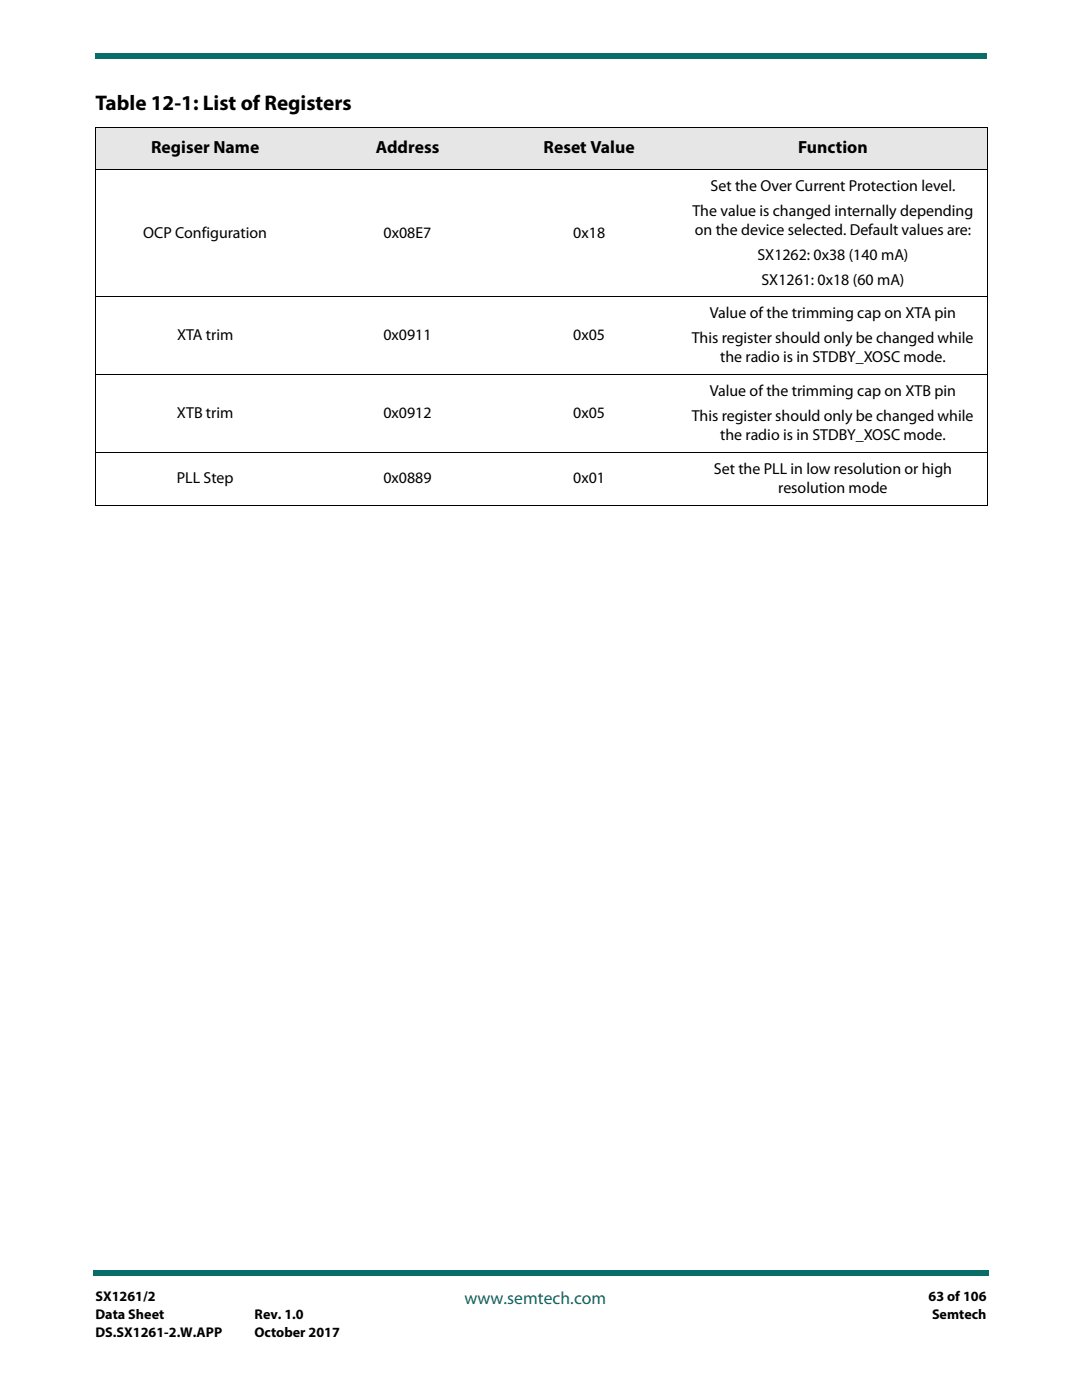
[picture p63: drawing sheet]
<svg xmlns="http://www.w3.org/2000/svg" width="216mm" height="279mm" viewBox="0 0 216 279" stroke-linecap="round" stroke-linejoin="round" font-family="sans-serif">
<defs><g id="words">
<text font-size="4.2" x="19" y="21.9">Table 12-1: List of Registers</text>
<g font-size="3.5">
<text x="30.1" y="30.6">Regiser Name</text>
<text x="75" y="30.6">Address</text>
<text x="108.5" y="30.6">Reset Value</text>
<text x="159.3" y="30.6">Function</text>
</g>
<text font-size="3.5" fill="#086d68" x="92.7" y="260.2">www.semtech.com</text>
<g font-size="3.2">
<text x="141.8" y="38.1">Set the Over Current Protection level.</text>
<text x="28.6" y="47.4">OCP Configuration</text>
<text x="76.5" y="47.4">0x08E7</text>
<text x="114.4" y="47.4">0x18</text>
<text x="138.2" y="43">The value is changed internally depending</text>
<text x="138.6" y="46.9">on the device selected. Default values are:</text>
<text x="151.1" y="51.9">SX1262: 0x38 (140 mA)</text>
<text x="152" y="56.8">SX1261: 0x18 (60 mA)</text>
<text x="141.6" y="63.5">Value of the trimming cap on XTA pin</text>
<text x="35.3" y="67.9">XTA trim</text>
<text x="76.5" y="67.9">0x0911</text>
<text x="114.4" y="67.9">0x05</text>
<text x="138" y="68.4">This register should only be changed while</text>
<text x="143.7" y="72.3">the radio is in STDBY_XOSC mode.</text>
<text x="35.3" y="83.4">XTB trim</text>
<text x="76.5" y="83.4">0x0912</text>
<text x="114.4" y="83.4">0x05</text>
<text x="138" y="84">This register should only be changed while</text>
<text x="141.6" y="79">Value of the trimming cap on XTB pin</text>
<text x="143.7" y="87.8">the radio is in STDBY_XOSC mode.</text>
<text x="142.4" y="94.6">Set the PLL in low resolution or high</text>
<text x="35.3" y="96.5">PLL Step</text>
<text x="76.5" y="96.5">0x0889</text>
<text x="114.4" y="96.5">0x01</text>
<text x="155.3" y="98.4">resolution mode</text>
</g>
<g font-size="2.8">
<text x="19" y="259.7">SX1261/2</text>
<text x="19" y="263.2">Data Sheet</text>
<text x="50.8" y="263.2">Rev. 1.0</text>
<text x="185.3" y="259.7">63 of 106</text>
<text x="186" y="263.2">Semtech</text>
<text x="19" y="266.7">DS.SX1261-2.W.APP</text>
<text x="50.8" y="266.7">October 2017</text>
</g>
</g></defs>
<g fill="#086d68">
<path d="M18.5 253.5h.5v1h-.5z"/>
<path d="M19 253.5h178.4v1h-178.4z"/>
</g>
<path d="M19 6.4h177.8v9.5h-177.8z" fill="#fff"/>
<g fill="#086d68">
<path d="M19 10.6v1z"/>
<path d="M19 10.6h177.8v1h-177.8z"/>
</g>
<g fill="#e6e6e6">
<path d="M19 25.4h43.9v8.5h-43.9z"/>
<path d="M62.9 25.4h36.9v8.5h-36.9z"/>
<path d="M99.8 25.4h35.5v8.5h-35.5z"/>
<path d="M135.3 25.4h61.8v8.5h-61.8z"/>
</g>
<path d="M19 25.4h178.1M19 33.9h178.1M19 25.5v75.3M197.1 25.5v75.3M19 59.3h178.1M19 74.8h178.1M19 90.3h178.1M19 100.9h178.1" fill="none" stroke="#000" stroke-width=".2"/>
<use href="#words"/>
</svg>
